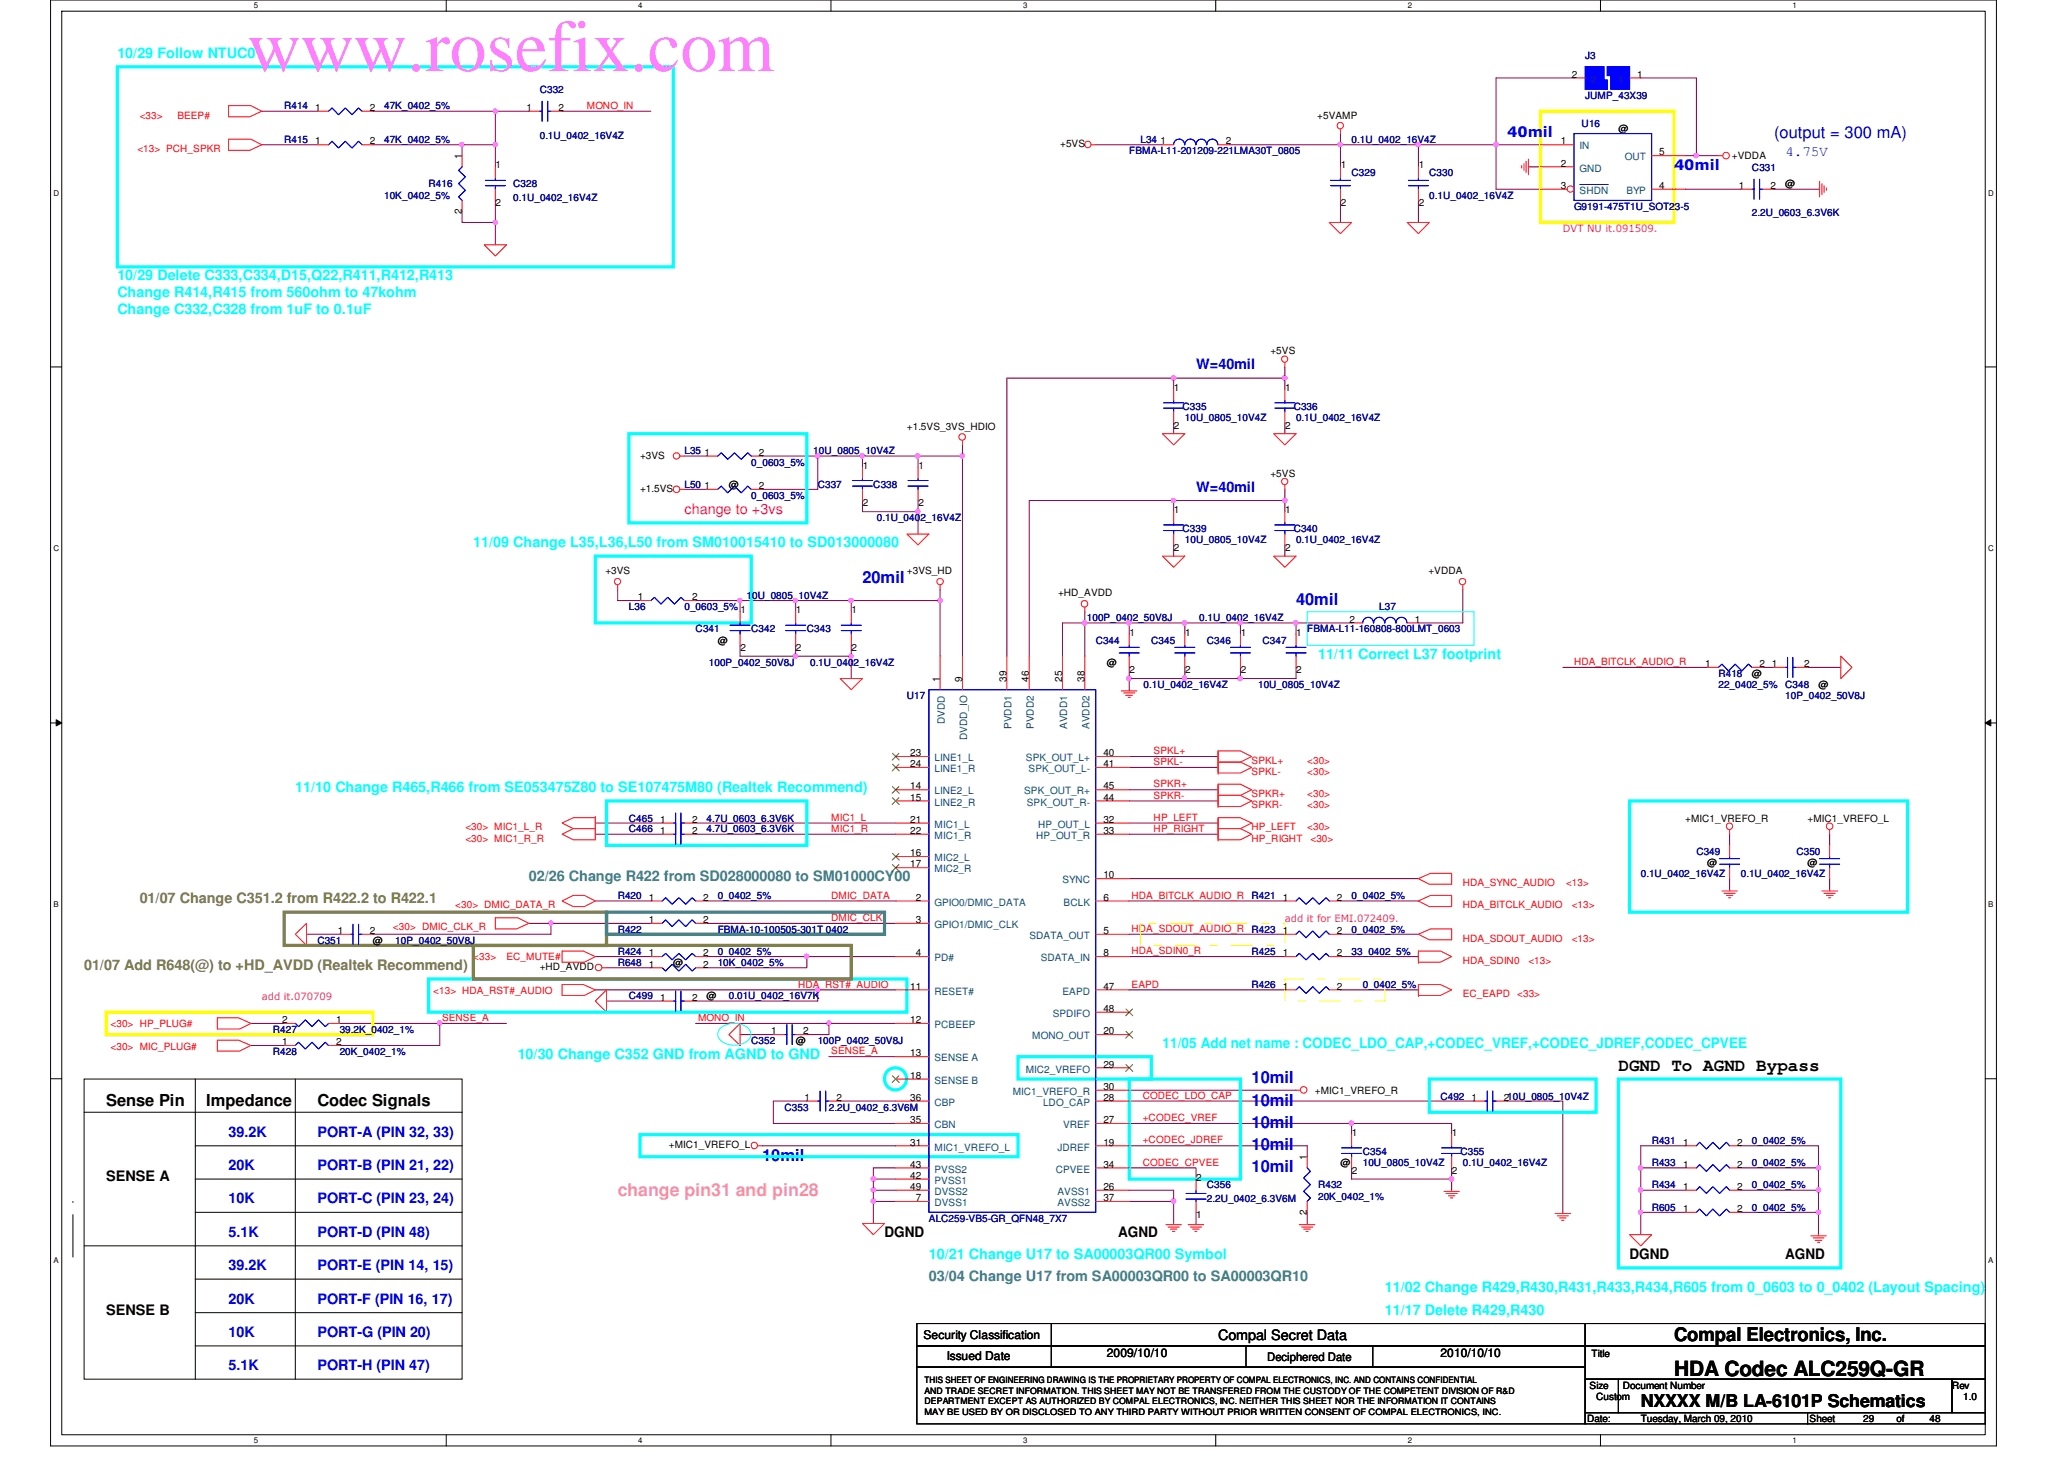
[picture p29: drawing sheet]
<svg xmlns="http://www.w3.org/2000/svg" width="297mm" height="210mm" viewBox="0 0 297 210" stroke-linecap="round" stroke-linejoin="round" font-family="sans-serif">
<defs><g id="words">
<text font-size="10.6" fill="#ff80ff" x="35.6" y="10.2">www.rosefix.com</text>
<text font-size="3" x="240.9" y="198">HDA Codec ALC259Q-GR</text>
<text font-size="2.7" x="240.9" y="193">Compal Electronics, Inc.</text>
<g font-size="2.5">
<text x="232.9" y="154.1">DGND To AGND Bypass</text>
<text x="236.1" y="202.4">NXXXX M/B LA-6101P Schematics</text>
</g>
<text font-size="2.5" fill="#ff80c0" x="88.9" y="172">change pin31 and pin28</text>
<g font-size="2.4" fill="#00f">
<text x="255.3" y="19.8">(output = 300 mA)</text>
<text x="124.1" y="83.8">20mil</text>
<text x="186.5" y="87">40mil</text>
<text x="180.1" y="155.8">10mil</text>
<text x="180.1" y="159">10mil</text>
<text x="109.7" y="167">10mil</text>
<text x="180.1" y="162.2">10mil</text>
<text x="180.1" y="165.4">10mil</text>
<text x="180.1" y="168.6">10mil</text>
</g>
<g font-size="2.4">
<text x="15.3" y="159">Sense Pin</text>
<text x="29.7" y="159">Impedance</text>
<text x="45.7" y="159">Codec Signals</text>
</g>
<g font-size="2.1" fill="#0ff">
<text x="16.9" y="8.3">10/29 Follow NTUC0</text>
<text x="16.9" y="40.3">10/29 Delete C333,C334,D15,Q22,R411,R412,R413</text>
<text x="16.9" y="42.8">Change R414,R415 from 560ohm to 47kohm</text>
<text x="16.9" y="45.2">Change C332,C328 from 1uF to 0.1uF</text>
<text x="68.1" y="78.7">11/09 Change L35,L36,L50 from SM010015410 to SD013000080</text>
<text x="189.7" y="94.7">11/11 Correct L37 footprint</text>
<text x="42.5" y="113.9">11/10 Change R465,R466 from SE053475Z80 to SE107475M80 (Realtek Recommend)</text>
<text x="74.5" y="152.3">10/30 Change C352 GND from AGND to GND</text>
<text x="167.3" y="150.7">11/05 Add net name : CODEC_LDO_CAP,+CODEC_VREF,+CODEC_JDREF,CODEC_CPVEE</text>
<text x="133.7" y="181.1">10/21 Change U17 to SA00003QR00 Symbol</text>
<text x="199.3" y="185.9">11/02 Change R429,R430,R431,R433,R434,R605 from 0_0603 to 0_0402 (Layout Spacing)</text>
<text x="199.3" y="189.1">11/17 Delete R429,R430</text>
</g>
<g font-size="2.1" fill="#00f">
<text x="216.9" y="19.7">40mil</text>
<text x="256.9" y="22.4">4.75V</text>
<text x="240.9" y="24.5">40mil</text>
<text x="172.1" y="53.1">W=40mil</text>
<text x="172.1" y="70.7">W=40mil</text>
<text x="32.9" y="163.5">39.2K</text>
<text x="45.7" y="163.5">PORT-A (PIN 32, 33)</text>
<text x="32.9" y="168.3">20K</text>
<text x="32.9" y="173.1">10K</text>
<text x="45.7" y="173.1">PORT-C (PIN 23, 24)</text>
<text x="45.7" y="168.3">PORT-B (PIN 21, 22)</text>
<text x="32.9" y="177.9">5.1K</text>
<text x="45.7" y="177.9">PORT-D (PIN 48)</text>
<text x="32.9" y="182.8">39.2K</text>
<text x="45.7" y="182.8">PORT-E (PIN 14, 15)</text>
<text x="32.9" y="187.5">20K</text>
<text x="45.7" y="187.5">PORT-F (PIN 16, 17)</text>
<text x="32.9" y="197.1">5.1K</text>
<text x="32.9" y="192.3">10K</text>
<text x="45.7" y="192.3">PORT-G (PIN 20)</text>
<text x="45.7" y="197.1">PORT-H (PIN 47)</text>
</g>
<text font-size="2.1" fill="#ff0080" x="98.5" y="73.9">change to +3vs</text>
<g font-size="2.1" fill="#808040">
<text x="20.1" y="129.9">01/07 Change C351.2 from R422.2 to R422.1</text>
<text x="12.1" y="139.5">01/07 Add R648(@) to +HD_AVDD (Realtek Recommend)</text>
</g>
<g font-size="2.1" fill="#408080">
<text x="76.1" y="126.7">02/26 Change R422 from SD028000080 to SM01000CY00</text>
<text x="133.7" y="184.3">03/04 Change U17 from SA00003QR00 to SA00003QR10</text>
</g>
<g font-size="2.1">
<text x="15.3" y="169.9">SENSE A</text>
<text x="127.3" y="177.9">DGND</text>
<text x="160.9" y="177.9">AGND</text>
<text x="234.5" y="181.1">DGND</text>
<text x="256.9" y="181.1">AGND</text>
<text x="15.3" y="189.1">SENSE B</text>
<text x="175.3" y="192.8">Compal Secret Data</text>
</g>
<g font-size="1.7">
<text x="132.9" y="192.7">Security Classification</text>
<text x="136.3" y="195.7">Issued Date</text>
<text x="159.3" y="195.2">2009/10/10</text>
<text x="182.4" y="195.8">Deciphered Date</text>
<text x="207.3" y="195.2">2010/10/10</text>
</g>
<g font-size="1.4">
<text x="226.2" y="11.2">2</text>
<text x="235.6" y="11.2">1</text>
<text x="45.4" y="16">1</text>
<text x="53.2" y="16">2</text>
<text x="75.8" y="16">1</text>
<text x="80.4" y="16">2</text>
<text x="189.6" y="17.1">+5VAMP</text>
<text x="45.4" y="20.8">1</text>
<text x="53.2" y="20.8">2</text>
<text x="66.5" y="22.9" transform="rotate(-90 66.5 22.9)">1</text>
<text x="152.6" y="21.2">+5VS</text>
<text x="167" y="20.8">1</text>
<text x="176.4" y="20.8">2</text>
<text x="224.6" y="20.8">1</text>
<text x="224.6" y="24">2</text>
<text x="232.9" y="19">@</text>
<text x="238.8" y="22.4">5</text>
<text x="249.3" y="22.8">+VDDA</text>
<text x="71.3" y="24.2">1</text>
<text x="71.3" y="29.7">2</text>
<text x="193" y="24.2">1</text>
<text x="193" y="29.7">2</text>
<text x="204.2" y="24.2">1</text>
<text x="204.2" y="29.7">2</text>
<text x="224.6" y="27.2">3</text>
<text x="238.8" y="27.2">4</text>
<text x="250.2" y="27.2">1</text>
<text x="254.8" y="27.2">2</text>
<text x="256.9" y="27">@</text>
<text x="66.5" y="30.7" transform="rotate(-90 66.5 30.7)">2</text>
<text x="182.8" y="51">+5VS</text>
<text x="168.9" y="56.2">1</text>
<text x="185" y="56.2">1</text>
<text x="92.1" y="66">+3VS</text>
<text x="101.4" y="65.6">1</text>
<text x="109.2" y="65.6">2</text>
<text x="130.5" y="61.8">+1.5VS_3VS_HDIO</text>
<text x="168.9" y="61.7">2</text>
<text x="185" y="61.7">2</text>
<text x="92.1" y="70.8">+1.5VS</text>
<text x="101.4" y="70.4">1</text>
<text x="104.9" y="70.2">@</text>
<text x="109.2" y="70.4">2</text>
<text x="124.2" y="67.4">1</text>
<text x="132.2" y="67.4">1</text>
<text x="182.8" y="68.6">+5VS</text>
<text x="124.2" y="72.9">2</text>
<text x="132.2" y="72.9">2</text>
<text x="168.9" y="73.8">1</text>
<text x="185" y="73.8">1</text>
<text x="87.1" y="82.6">+3VS</text>
<text x="130.5" y="82.6">+3VS_HD</text>
<text x="168.9" y="79.3">2</text>
<text x="185" y="79.3">2</text>
<text x="205.6" y="82.6">+VDDA</text>
<text x="91.8" y="86.4">1</text>
<text x="99.6" y="86.4">2</text>
<text x="106.5" y="88.2">1</text>
<text x="114.6" y="88.2">1</text>
<text x="122.6" y="88.2">1</text>
<text x="152.3" y="85.7">+HD_AVDD</text>
<text x="194.2" y="89.6">2</text>
<text x="203.6" y="89.6">1</text>
<text x="103.3" y="92.6">@</text>
<text x="106.5" y="93.7">2</text>
<text x="114.6" y="93.7">2</text>
<text x="122.6" y="93.7">2</text>
<text x="159.3" y="95.8">@</text>
<text x="162.6" y="91.4">1</text>
<text x="170.6" y="91.4">1</text>
<text x="178.6" y="91.4">1</text>
<text x="186.6" y="91.4">1</text>
<text x="245.4" y="96">1</text>
<text x="253.2" y="96">2</text>
<text x="255" y="96">1</text>
<text x="259.6" y="96">2</text>
<text x="135.3" y="98.1" transform="rotate(-90 135.3 98.1)">1</text>
<text x="138.5" y="98.1" transform="rotate(-90 138.5 98.1)">9</text>
<text x="144.9" y="98.1" transform="rotate(-90 144.9 98.1)">39</text>
<text x="148.1" y="98.1" transform="rotate(-90 148.1 98.1)">46</text>
<text x="152.9" y="98.1" transform="rotate(-90 152.9 98.1)">25</text>
<text x="156.1" y="98.1" transform="rotate(-90 156.1 98.1)">38</text>
<text x="162.6" y="96.9">2</text>
<text x="170.6" y="96.9">2</text>
<text x="178.6" y="96.9">2</text>
<text x="186.6" y="96.9">2</text>
<text x="252.1" y="97.4">@</text>
<text x="261.7" y="99">@</text>
<text x="131" y="108.8">23</text>
<text x="131" y="110.4">24</text>
<text x="131" y="113.6">14</text>
<text x="158.8" y="113.6">45</text>
<text x="158.8" y="110.4">41</text>
<text x="158.8" y="108.8">40</text>
<text x="95" y="120">1</text>
<text x="95" y="118.4">1</text>
<text x="99.6" y="120">2</text>
<text x="99.6" y="118.4">2</text>
<text x="131" y="115.2">15</text>
<text x="131" y="118.4">21</text>
<text x="131" y="120">22</text>
<text x="158.8" y="115.2">44</text>
<text x="158.8" y="120">33</text>
<text x="158.8" y="118.4">32</text>
<text x="242.5" y="118.2">+MIC1_VREFO_R</text>
<text x="260.1" y="118.2">+MIC1_VREFO_L</text>
<text x="131" y="123.2">16</text>
<text x="131" y="124.8">17</text>
<text x="245.7" y="124.6">@</text>
<text x="260.1" y="124.6">@</text>
<text x="93.4" y="129.6">1</text>
<text x="101.2" y="129.6">2</text>
<text x="131.8" y="129.6">2</text>
<text x="158.8" y="126.4">10</text>
<text x="158.8" y="129.6">6</text>
<text x="184.6" y="129.6">1</text>
<text x="192.4" y="129.6">2</text>
<text x="48.6" y="134.4">1</text>
<text x="53.2" y="134.4">2</text>
<text x="53.7" y="135.8">@</text>
<text x="93.4" y="137.6">1</text>
<text x="93.4" y="132.8">1</text>
<text x="101.2" y="137.6">2</text>
<text x="101.2" y="132.8">2</text>
<text x="131.8" y="132.8">3</text>
<text x="131.8" y="137.6">4</text>
<text x="158.8" y="137.6">8</text>
<text x="158.8" y="134.4">5</text>
<text x="184.6" y="134.4">1</text>
<text x="184.6" y="137.6">1</text>
<text x="192.4" y="134.4">2</text>
<text x="192.4" y="137.6">2</text>
<text x="77.7" y="139.6">+HD_AVDD</text>
<text x="93.4" y="139.2">1</text>
<text x="95" y="144">1</text>
<text x="96.9" y="139">@</text>
<text x="99.6" y="144">2</text>
<text x="101.2" y="139.2">2</text>
<text x="101.7" y="143.8">@</text>
<text x="131" y="142.4">11</text>
<text x="158.8" y="142.4">47</text>
<text x="184.6" y="142.4">1</text>
<text x="192.4" y="142.4">2</text>
<text x="40.6" y="147.2">2</text>
<text x="48.4" y="147.2">1</text>
<text x="111" y="148.8">1</text>
<text x="115.6" y="148.8">2</text>
<text x="131" y="147.2">12</text>
<text x="158.8" y="148.8">20</text>
<text x="158.8" y="145.6">48</text>
<text x="40.6" y="150.4">1</text>
<text x="48.4" y="150.4">2</text>
<text x="114.5" y="150.2">@</text>
<text x="131" y="152">13</text>
<text x="131" y="155.2">18</text>
<text x="158.8" y="153.6">29</text>
<text x="115.8" y="158.4">1</text>
<text x="120.4" y="158.4">2</text>
<text x="131" y="161.6">35</text>
<text x="131" y="158.4">36</text>
<text x="158.8" y="158.4">28</text>
<text x="158.8" y="156.8">30</text>
<text x="158.8" y="161.6">27</text>
<text x="189.2" y="157.4">+MIC1_VREFO_R</text>
<text x="211.8" y="158.4">1</text>
<text x="216.4" y="158.4">210U_0805_10V4Z</text>
<text x="96.3" y="165.2">+MIC1_VREFO_L</text>
<text x="131" y="168">43</text>
<text x="131" y="164.8">31</text>
<text x="158.8" y="168">34</text>
<text x="158.8" y="164.8">19</text>
<text x="188.1" y="166.9" transform="rotate(-90 188.1 166.9)">1</text>
<text x="192.9" y="167.8">@</text>
<text x="194.6" y="163.4">1</text>
<text x="209" y="163.4">1</text>
<text x="242.2" y="164.8">1</text>
<text x="242.2" y="168">1</text>
<text x="250" y="164.8">2</text>
<text x="250" y="168">2</text>
<text x="131" y="169.6">42</text>
<text x="131" y="171.2">49</text>
<text x="131.8" y="172.8">7</text>
<text x="158.8" y="171.2">26</text>
<text x="158.8" y="172.8">37</text>
<text x="172.2" y="169.8">2</text>
<text x="194.6" y="168.9">2</text>
<text x="209" y="168.9">2</text>
<text x="242.2" y="171.2">1</text>
<text x="250" y="171.2">2</text>
<text x="172.2" y="175.3">1</text>
<text x="188.1" y="174.8" transform="rotate(-90 188.1 174.8)">2</text>
<text x="242.2" y="174.4">1</text>
<text x="250" y="174.4">2</text>
<text x="229.1" y="195.2">Title</text>
<text x="228.8" y="199.8">Size</text>
<text x="229.7" y="201.4">Custom</text>
<text x="233.6" y="199.8">Document Number</text>
<text x="280.9" y="199.8">Rev</text>
<text x="282.5" y="201.4">1.0</text>
<text x="228.4" y="204.6">Date:</text>
<text x="236.1" y="204.6">Tuesday, March 09, 2010</text>
<text x="260.4" y="204.6">Sheet</text>
<text x="268.1" y="204.6">29</text>
<text x="272.9" y="204.6">of</text>
<text x="277.7" y="204.6">48</text>
</g>
<g font-size="1.4" fill="#000080">
<text x="228.1" y="8.6">J3</text>
<text x="40.9" y="15.7">R414</text>
<text x="55.3" y="15.7">47K_0402_5%</text>
<text x="77.7" y="13.4">C332</text>
<text x="228.1" y="14.2">JUMP_43X39</text>
<text x="40.9" y="20.6">R415</text>
<text x="55.3" y="20.6">47K_0402_5%</text>
<text x="77.7" y="19.9">0.1U_0402_16V4Z</text>
<text x="162.5" y="22.2">FBMA-L11-201209-221LMA30T_0805</text>
<text x="164.1" y="20.6">L34</text>
<text x="194.5" y="20.6">0.1U_0402_16V4Z</text>
<text x="227.6" y="18.3">U16</text>
<text x="55.3" y="28.6">10K_0402_5%</text>
<text x="61.7" y="27">R416</text>
<text x="73.9" y="27">C328</text>
<text x="73.9" y="28.9">0.1U_0402_16V4Z</text>
<text x="194.5" y="25.4">C329</text>
<text x="205.7" y="25.4">C330</text>
<text x="205.7" y="28.6">0.1U_0402_16V4Z</text>
<text x="252.1" y="24.6">C331</text>
<text x="226.5" y="30.2">G9191-475T1U_SOT23-5</text>
<text x="252.1" y="31.1">2.2U_0603_6.3V6K</text>
<text x="170.2" y="59">C335</text>
<text x="186.2" y="59">C336</text>
<text x="98.5" y="65.4">L35</text>
<text x="117" y="65.4">10U_0805_10V4Z</text>
<text x="170.5" y="60.6">10U_0805_10V4Z</text>
<text x="186.5" y="60.6">0.1U_0402_16V4Z</text>
<text x="98.5" y="70.2">L50</text>
<text x="108.1" y="71.8">0_0603_5%</text>
<text x="108.1" y="67">0_0603_5%</text>
<text x="117.7" y="70.2">C337</text>
<text x="125.7" y="70.2">C338</text>
<text x="126.2" y="75">0.1U_0402_16V4Z</text>
<text x="170.2" y="76.6">C339</text>
<text x="186.2" y="76.6">C340</text>
<text x="170.5" y="78.2">10U_0805_10V4Z</text>
<text x="186.5" y="78.2">0.1U_0402_16V4Z</text>
<text x="90.5" y="87.8">L36</text>
<text x="98.5" y="87.8">0_0603_5%</text>
<text x="107.4" y="86.2">10U_0805_10V4Z</text>
<text x="156.4" y="89.4">100P_0402_50V8J</text>
<text x="172.6" y="89.4">0.1U_0402_16V4Z</text>
<text x="198.5" y="87.8">L37</text>
<text x="100.1" y="91">C341</text>
<text x="102" y="95.8">100P_0402_50V8J</text>
<text x="108.1" y="91">C342</text>
<text x="116.1" y="91">C343</text>
<text x="116.6" y="95.8">0.1U_0402_16V4Z</text>
<text x="157.7" y="92.6">C344</text>
<text x="165.7" y="92.6">C345</text>
<text x="173.7" y="92.6">C346</text>
<text x="181.7" y="92.6">C347</text>
<text x="188.1" y="91">FBMA-L11-160808-800LMT_0603</text>
<text x="130.5" y="100.6">U17</text>
<text x="164.6" y="99">0.1U_0402_16V4Z</text>
<text x="181.1" y="99">10U_0805_10V4Z</text>
<text x="247.3" y="97.4">R418</text>
<text x="247.3" y="99">22_0402_5%</text>
<text x="256.9" y="99">C348</text>
<text x="256.9" y="100.6">10P_0402_50V8J</text>
<text x="90.5" y="119.8">C466</text>
<text x="90.5" y="118.2">C465</text>
<text x="101.7" y="119.8">4.7U_0603_6.3V6K</text>
<text x="101.7" y="118.2">4.7U_0603_6.3V6K</text>
<text x="244.1" y="123">C349</text>
<text x="258.5" y="123">C350</text>
<text x="88.9" y="129.4">R420</text>
<text x="103.3" y="129.4">0_0402_5%</text>
<text x="180.1" y="129.4">R421</text>
<text x="194.5" y="129.4">0_0402_5%</text>
<text x="236.1" y="126.2">0.1U_0402_16V4Z</text>
<text x="250.5" y="126.2">0.1U_0402_16V4Z</text>
<text x="45.7" y="135.8">C351</text>
<text x="56.9" y="135.8">10P_0402_50V8J</text>
<text x="88.9" y="137.4">R424</text>
<text x="88.9" y="134.2">R422</text>
<text x="103.3" y="137.4">0_0402_5%</text>
<text x="103.3" y="134.2">FBMA-10-100505-301T 0402</text>
<text x="180.1" y="134.2">R423</text>
<text x="180.1" y="137.4">R425</text>
<text x="194.5" y="134.2">0_0402_5%</text>
<text x="194.5" y="137.4">33_0402_5%</text>
<text x="88.9" y="139">R648</text>
<text x="90.5" y="143.8">C499</text>
<text x="103.3" y="139">10K_0402_5%</text>
<text x="104.9" y="143.8">0.01U_0402_16V7K</text>
<text x="180.1" y="142.2">R426</text>
<text x="196.1" y="142.2">0_0402_5%</text>
<text x="39.3" y="148.6">R427</text>
<text x="48.9" y="148.6">39.2K_0402_1%</text>
<text x="39.3" y="151.8">R428</text>
<text x="48.9" y="151.8">20K_0402_1%</text>
<text x="108.1" y="150.2">C352</text>
<text x="117.7" y="150.2">100P_0402_50V8J</text>
<text x="112.9" y="159.8">C353</text>
<text x="119.3" y="159.8">2.2U_0402_6.3V6M</text>
<text x="207.3" y="158.2">C492</text>
<text x="196.1" y="166.2">C354</text>
<text x="196.1" y="167.8">10U_0805_10V4Z</text>
<text x="210.2" y="166.2">C355</text>
<text x="210.5" y="167.8">0.1U_0402_16V4Z</text>
<text x="237.7" y="164.6">R431</text>
<text x="237.7" y="167.8">R433</text>
<text x="252.1" y="164.6">0_0402_5%</text>
<text x="252.1" y="167.8">0_0402_5%</text>
<text x="173.7" y="171">C356</text>
<text x="173.7" y="172.9">2.2U_0402_6.3V6M</text>
<text x="189.7" y="171">R432</text>
<text x="189.7" y="172.6">20K_0402_1%</text>
<text x="237.7" y="171">R434</text>
<text x="252.1" y="171">0_0402_5%</text>
<text x="133.7" y="175.8">ALC259-VB5-GR_QFN48_7X7</text>
<text x="237.7" y="174.2">R605</text>
<text x="252.1" y="174.2">0_0402_5%</text>
</g>
<g font-size="1.4" fill="#004080">
<text x="228.9" y="11.9">2</text>
<text x="232.9" y="11.9">1</text>
<text x="227.3" y="21.5">IN</text>
<text x="233.8" y="23.1">OUT</text>
<text x="227.3" y="24.7">GND</text>
<text x="227.3" y="27.9">SHDN</text>
<text x="234.1" y="27.9">BYP</text>
<text x="136" y="104.2" transform="rotate(-90 136 104.2)">DVDD</text>
<text x="139.2" y="106.5" transform="rotate(-90 139.2 106.5)">DVDD_IO</text>
<text x="145.6" y="104.9" transform="rotate(-90 145.6 104.9)">PVDD1</text>
<text x="148.8" y="104.9" transform="rotate(-90 148.8 104.9)">PVDD2</text>
<text x="153.6" y="104.9" transform="rotate(-90 153.6 104.9)">AVDD1</text>
<text x="156.8" y="104.9" transform="rotate(-90 156.8 104.9)">AVDD2</text>
<text x="134.5" y="109.5">LINE1_L</text>
<text x="134.5" y="111.1">LINE1_R</text>
<text x="147.7" y="109.5">SPK_OUT_L+</text>
<text x="148" y="111.1">SPK_OUT_L-</text>
<text x="134.5" y="114.3">LINE2_L</text>
<text x="134.5" y="115.9">LINE2_R</text>
<text x="134.5" y="119.1">MIC1_L</text>
<text x="147.4" y="114.3">SPK_OUT_R+</text>
<text x="147.8" y="115.9">SPK_OUT_R-</text>
<text x="149.4" y="119.1">HP_OUT_L</text>
<text x="134.5" y="120.7">MIC1_R</text>
<text x="134.5" y="123.9">MIC2_L</text>
<text x="134.5" y="125.5">MIC2_R</text>
<text x="149.1" y="120.7">HP_OUT_R</text>
<text x="134.5" y="130.3">GPIO0/DMIC_DATA</text>
<text x="152.9" y="127.1">SYNC</text>
<text x="153.1" y="130.3">BCLK</text>
<text x="134.5" y="133.5">GPIO1/DMIC_CLK</text>
<text x="148.2" y="135.1">SDATA_OUT</text>
<text x="134.5" y="143.1">RESET#</text>
<text x="134.5" y="138.3">PD#</text>
<text x="149.8" y="138.3">SDATA_IN</text>
<text x="152.9" y="143.1">EAPD</text>
<text x="134.5" y="147.9">PCBEEP</text>
<text x="148.5" y="149.5">MONO_OUT</text>
<text x="151.5" y="146.3">SPDIFO</text>
<text x="134.5" y="152.7">SENSE A</text>
<text x="134.5" y="155.9">SENSE B</text>
<text x="147.6" y="154.3">MIC2_VREFO</text>
<text x="134.5" y="159.1">CBP</text>
<text x="145.8" y="157.5">MIC1_VREFO_R</text>
<text x="150.1" y="159.1">LDO_CAP</text>
<text x="134.5" y="165.5">MIC1_VREFO_L</text>
<text x="134.5" y="162.3">CBN</text>
<text x="152.2" y="165.5">JDREF</text>
<text x="153" y="162.3">VREF</text>
<text x="134.5" y="173.5">DVSS1</text>
<text x="134.5" y="170.3">PVSS1</text>
<text x="134.5" y="168.7">PVSS2</text>
<text x="134.5" y="171.9">DVSS2</text>
<text x="151.9" y="168.7">CPVEE</text>
<text x="152.2" y="171.9">AVSS1</text>
<text x="152.2" y="173.5">AVSS2</text>
</g>
<g font-size="1.4" fill="#f00">
<text x="20.1" y="17.1">&lt;33&gt;</text>
<text x="25.5" y="17.1">BEEP#</text>
<text x="84.5" y="15.7">MONO_IN</text>
<text x="19.8" y="21.8">&lt;13&gt; PCH_SPKR</text>
<text x="226.5" y="95.7">HDA_BITCLK_AUDIO_R</text>
<text x="166" y="110.1">SPKL-</text>
<text x="166" y="113.3">SPKR+</text>
<text x="166" y="108.5">SPKL+</text>
<text x="180.1" y="111.5">SPKL-</text>
<text x="180.1" y="109.9">SPKL+</text>
<text x="188.1" y="111.5">&lt;30&gt;</text>
<text x="188.1" y="109.9">&lt;30&gt;</text>
<text x="67" y="119.5">&lt;30&gt; MIC1_L_R</text>
<text x="119.6" y="118.1">MIC1_L</text>
<text x="119.6" y="119.7">MIC1_R</text>
<text x="166" y="114.9">SPKR-</text>
<text x="166" y="118.1">HP_LEFT</text>
<text x="166" y="119.7">HP_RIGHT</text>
<text x="180.1" y="114.6">SPKR+</text>
<text x="180.1" y="119.5">HP_LEFT</text>
<text x="180.1" y="116.2">SPKR-</text>
<text x="188.1" y="119.5">&lt;30&gt;</text>
<text x="188.1" y="114.6">&lt;30&gt;</text>
<text x="188.1" y="116.2">&lt;30&gt;</text>
<text x="67" y="121.1">&lt;30&gt; MIC1_R_R</text>
<text x="180.1" y="121.1">HP_RIGHT</text>
<text x="188.6" y="121.1">&lt;30&gt;</text>
<text x="65.5" y="130.6">&lt;30&gt; DMIC_DATA_R</text>
<text x="119.6" y="129.3">DMIC_DATA</text>
<text x="162.9" y="129.3">HDA_BITCLK_AUDIO_R</text>
<text x="210.5" y="127.5">HDA_SYNC_AUDIO</text>
<text x="210.5" y="130.6">HDA_BITCLK_AUDIO</text>
<text x="225.4" y="127.5">&lt;13&gt;</text>
<text x="226.2" y="130.6">&lt;13&gt;</text>
<text x="56.6" y="133.9">&lt;30&gt; DMIC_CLK_R</text>
<text x="119.6" y="132.5">DMIC_CLK</text>
<text x="162.9" y="134.1">HDA_SDOUT_AUDIO_R</text>
<text x="162.9" y="137.3">HDA_SDIN0_R</text>
<text x="210.5" y="135.5">HDA_SDOUT_AUDIO</text>
<text x="226.2" y="135.5">&lt;13&gt;</text>
<text x="62.4" y="143">&lt;13&gt; HDA_RST#_AUDIO</text>
<text x="68.1" y="138.2">&lt;33&gt;</text>
<text x="72.9" y="138.2">EC_MUTE#</text>
<text x="114.8" y="142.1">HDA_RST#_AUDIO</text>
<text x="162.9" y="142.1">EAPD</text>
<text x="210.5" y="143.5">EC_EAPD</text>
<text x="210.5" y="138.6">HDA_SDIN0</text>
<text x="218.4" y="143.5">&lt;33&gt;</text>
<text x="220" y="138.6">&lt;13&gt;</text>
<text x="15.9" y="147.8">&lt;30&gt; HP_PLUG#</text>
<text x="63.6" y="146.9">SENSE_A</text>
<text x="100.5" y="146.9">MONO_IN</text>
<text x="15.9" y="151">&lt;30&gt; MIC_PLUG#</text>
<text x="119.6" y="151.7">SENSE_A</text>
<text x="164.5" y="161.3">+CODEC_VREF</text>
<text x="164.5" y="158.1">CODEC_LDO_CAP</text>
<text x="164.5" y="164.5">+CODEC_JDREF</text>
<text x="164.5" y="167.7">CODEC_CPVEE</text>
</g>
<g font-size="1.4" fill="#ff0080">
<text x="224.9" y="33.4">DVT NU it.091509.</text>
<text x="184.9" y="132.7">add it for EMI.072409.</text>
<text x="37.7" y="143.8">add it.070709</text>
</g>
<g font-size="1.3">
<text x="133.1" y="202">DEPARTMENT EXCEPT AS AUTHORIZED BY COMPAL ELECTRONICS, INC. NEITHER THIS SHEET NOR THE INFORMATION IT CONTAINS</text>
<text x="133.1" y="199">THIS SHEET OF ENGINEERING DRAWING IS THE PROPRIETARY PROPERTY OF COMPAL ELECTRONICS, INC. AND CONTAINS CONFIDENTIAL</text>
<text x="133.1" y="200.5">AND TRADE SECRET INFORMATION. THIS SHEET MAY NOT BE TRANSFERED FROM THE CUSTODY OF THE COMPETENT DIVISION OF R&amp;D</text>
<text x="133.1" y="203.5">MAY BE USED BY OR DISCLOSED TO ANY THIRD PARTY WITHOUT PRIOR WRITTEN CONSENT OF COMPAL ELECTRONICS, INC.</text>
</g>
<g font-size="1.1">
<text x="36.5" y="1.1">5</text>
<text x="91.9" y="1.1">4</text>
<text x="147.2" y="1.1">3</text>
<text x="202.6" y="1.1">2</text>
<text x="258" y="1.1">1</text>
<text x="7.7" y="28.2">D</text>
<text x="286.1" y="28.2">D</text>
<text x="7.7" y="79.3">C</text>
<text x="286.1" y="79.3">C</text>
<text x="7.7" y="130.6">B</text>
<text x="286.1" y="130.6">B</text>
<text x="7.7" y="181.7">A</text>
<text x="286.1" y="181.7">A</text>
<text x="36.5" y="207.6">5</text>
<text x="91.9" y="207.6">4</text>
<text x="147.2" y="207.6">3</text>
<text x="202.6" y="207.6">2</text>
<text x="258" y="207.6">1</text>
</g>
</g></defs>
<path d="M7.3 0h280v208h-280zM8.9 1.6h276.8v204.8h-276.8z" fill="none" stroke="#000" stroke-width=".14"/>
<g fill="#fff">
<path d="M36.5 .2h.6v1.2h-.6z"/>
<path d="M36.5 206.6h.6v1.2h-.6z"/>
</g>
<path d="M64.2 0v1.6M64.2 206.4v1.6" fill="none" stroke="#000" stroke-width=".14"/>
<g fill="#fff">
<path d="M91.9 .2h.6v1.2h-.6z"/>
<path d="M91.9 206.6h.6v1.2h-.6z"/>
</g>
<path d="M119.6 0v1.6M119.6 206.4v1.6" fill="none" stroke="#000" stroke-width=".14"/>
<g fill="#fff">
<path d="M147.2 .2h.6v1.2h-.6z"/>
<path d="M147.2 206.6h.6v1.2h-.6z"/>
</g>
<path d="M175 0v1.6M175 206.4v1.6" fill="none" stroke="#000" stroke-width=".14"/>
<g fill="#fff">
<path d="M202.6 .2h.6v1.2h-.6z"/>
<path d="M202.6 206.6h.6v1.2h-.6z"/>
</g>
<path d="M230.3 0v1.6M230.3 206.4v1.6" fill="none" stroke="#000" stroke-width=".14"/>
<g fill="#fff">
<path d="M258 .2h.6v1.2h-.6z"/>
<path d="M258 206.6h.6v1.2h-.6z"/>
<path d="M7.7 27.2h.8v1.2h-.8z"/>
<path d="M286.1 27.2h.8v1.2h-.8z"/>
<path d="M7.7 78.4h.8v1.1h-.8z"/>
<path d="M286.1 78.4h.8v1.1h-.8z"/>
</g>
<path d="M7.3 52.8h1.6M285.7 52.8h1.6" fill="none" stroke="#000" stroke-width=".14"/>
<g fill="#fff">
<path d="M7.7 129.6h.7v1.2h-.7z"/>
<path d="M286.1 129.6h.7v1.2h-.7z"/>
</g>
<path d="M7.3 104h1.6M8.1 103.5l.8 .5-.8 .4zM285.7 104h1.6M285.7 104l.8-.5v.9z" fill="none" stroke="#000" stroke-width=".14"/>
<path d="M8.1 103.5l.8 .5-.8 .4zM285.7 104l.8-.5v.9z" fill="#000"/>
<g fill="#fff">
<path d="M7.7 180.8h.7v1.1h-.7z"/>
<path d="M286.1 180.8h.7v1.1h-.7z"/>
</g>
<path d="M7.3 155.2h1.6M285.7 155.2h1.6" fill="none" stroke="#000" stroke-width=".14"/>
<path d="M122.5 86.4h12.8" fill="none" stroke="#800040" stroke-width=".14"/>
<circle cx="122.5" cy="86.4" r=".3" fill="#f0f"/>
<circle cx="122.5" cy="86.4" r=".3" fill="none" stroke="#f0f" stroke-width=".14"/>
<path d="M106.5 92.8v1.6M114.5 92.8v1.6M122.5 86.4v1.6M192.9 129.6h11.2M119.3 147.2h9.6M162.5 164.8h25.6M188.1 174.4v1.6" fill="none" stroke="#800040" stroke-width=".14"/>
<circle cx="119.3" cy="147.2" r=".3" fill="#f0f"/>
<circle cx="119.3" cy="147.2" r=".3" fill="none" stroke="#f0f" stroke-width=".14"/>
<path d="M168.9 54.4h16M100.1 147.2h19.2v1.6h-3.2M106.5 148.8h4.8M188.1 164.8v1.6" fill="none" stroke="#800040" stroke-width=".14"/>
<circle cx="184.9" cy="54.4" r=".31" fill="#f0f"/>
<circle cx="184.9" cy="54.4" r=".31" fill="none" stroke="#f0f" stroke-width=".14"/>
<circle cx="168.9" cy="54.4" r=".31" fill="#f0f"/>
<circle cx="168.9" cy="54.4" r=".31" fill="none" stroke="#f0f" stroke-width=".14"/>
<path d="M168.9 56v-1.6h-24v40M184.9 54.4v1.6M168.9 60.8v1.6M184.9 60.8v1.6M162.5 134.4h22.4M117.7 142.4h11.2" fill="none" stroke="#800040" stroke-width=".14"/>
<circle cx="117.7" cy="142.4" r=".3" fill="#f0f"/>
<circle cx="117.7" cy="142.4" r=".3" fill="none" stroke="#f0f" stroke-width=".14"/>
<path d="M135.3 84.8v1.6M125.7 171.2v1.6" fill="none" stroke="#800040" stroke-width=".14"/>
<circle cx="125.7" cy="171.2" r=".3" fill="#f0f"/>
<circle cx="125.7" cy="171.2" r=".3" fill="none" stroke="#f0f" stroke-width=".14"/>
<path d="M162.5 110.4h12.8M162.5 113.6h12.8M101.7 132.8h27.2M192.9 142.4h11.2M125.7 172.8h3.2M236.1 164.8h6.4M236.1 174.4v3.2M250.5 168h11.2M250.5 164.8h11.2v3.2M261.7 174.4v3.2M261.7 168v3.2h-11.2" fill="none" stroke="#800040" stroke-width=".14"/>
<circle cx="261.7" cy="168" r=".3" fill="#f0f"/>
<circle cx="261.7" cy="168" r=".3" fill="none" stroke="#f0f" stroke-width=".14"/>
<path d="M98.5 65.6h3.2M138.5 65.6h-6.4v1.6" fill="none" stroke="#800040" stroke-width=".14"/>
<circle cx="132.1" cy="65.6" r=".31" fill="#f0f"/>
<circle cx="132.1" cy="65.6" r=".31" fill="none" stroke="#f0f" stroke-width=".14"/>
<path d="M117.7 65.6h6.4v1.6M132.1 72v1.6" fill="none" stroke="#800040" stroke-width=".14"/>
<circle cx="117.7" cy="65.6" r=".31" fill="#f0f"/>
<circle cx="117.7" cy="65.6" r=".31" fill="none" stroke="#f0f" stroke-width=".14"/>
<path d="M124.1 65.6h8" fill="none" stroke="#800040" stroke-width=".14"/>
<circle cx="124.1" cy="65.6" r=".31" fill="#f0f"/>
<circle cx="124.1" cy="65.6" r=".31" fill="none" stroke="#f0f" stroke-width=".14"/>
<path d="M124.1 72v1.6h8v3.2" fill="none" stroke="#800040" stroke-width=".14"/>
<circle cx="132.1" cy="73.6" r=".31" fill="#f0f"/>
<circle cx="132.1" cy="73.6" r=".31" fill="none" stroke="#f0f" stroke-width=".14"/>
<path d="M63.3 147.2h9.6" fill="none" stroke="#800040" stroke-width=".14"/>
<circle cx="63.3" cy="147.2" r=".3" fill="#f0f"/>
<circle cx="63.3" cy="147.2" r=".3" fill="none" stroke="#f0f" stroke-width=".14"/>
<path d="M244.1 22.4h3.2M85.7 118.4h9.6M100.1 118.4h28.8M162.5 115.2h12.8M162.5 118.4h12.8M85.7 120h9.6M100.1 120h28.8M162.5 120h12.8M36.1 150.4h4.8M36.1 147.2h4.8M48.9 147.2h14.4v3.2h-14.4M236.1 164.8v3.2h6.4" fill="none" stroke="#800040" stroke-width=".14"/>
<circle cx="244.1" cy="22.4" r=".3" fill="#f0f"/>
<circle cx="244.1" cy="22.4" r=".3" fill="none" stroke="#f0f" stroke-width=".14"/>
<path d="M157.7 20.8h9.6M176.9 20.8h16M192.9 20.8h11.2M192.9 20.8v3.2M220.1 24h1.6M221.7 20.8h-6.4v6.4M242.5 27.2h8M255.3 27.2h6.4" fill="none" stroke="#800040" stroke-width=".14"/>
<circle cx="192.9" cy="20.8" r=".31" fill="#f0f"/>
<circle cx="192.9" cy="20.8" r=".31" fill="none" stroke="#f0f" stroke-width=".14"/>
<path d="M192.9 28.8v3.2M204.1 28.8v3.2M215.3 20.8h-11.2v3.2" fill="none" stroke="#800040" stroke-width=".14"/>
<circle cx="215.3" cy="20.8" r=".3" fill="#f0f"/>
<circle cx="215.3" cy="20.8" r=".3" fill="none" stroke="#f0f" stroke-width=".14"/>
<circle cx="204.1" cy="20.8" r=".3" fill="#f0f"/>
<circle cx="204.1" cy="20.8" r=".3" fill="none" stroke="#f0f" stroke-width=".14"/>
<path d="M192.9 19.2v1.6M226.5 11.2h-11.2v9.6M236.1 11.2h8v11.2h-1.6M215.3 27.2h6.4M85.7 137.6h8M236.1 168v3.2h6.4" fill="none" stroke="#800040" stroke-width=".14"/>
<circle cx="236.1" cy="168" r=".3" fill="#f0f"/>
<circle cx="236.1" cy="168" r=".3" fill="none" stroke="#f0f" stroke-width=".14"/>
<path d="M224.9 96h20.8M253.7 96h1.6M260.1 96h4.8M162.5 108.8h12.8M79.3 132.8h14.4M85.7 129.6h8M116.1 137.6h12.8M248.9 126.4v1.6M248.9 120v1.6M263.3 120v1.6M263.3 126.4v1.6" fill="none" stroke="#800040" stroke-width=".14"/>
<circle cx="116.1" cy="137.6" r=".31" fill="#f0f"/>
<circle cx="116.1" cy="137.6" r=".31" fill="none" stroke="#f0f" stroke-width=".14"/>
<path d="M138.5 65.6v28.8M162.5 126.4h41.6M162.5 129.6h22.4M192.9 137.6h11.2M192.9 134.4h11.2M119.3 152h9.6M162.5 142.4h22.4M162.5 168h9.6v1.6M172.1 174.4v1.6" fill="none" stroke="#800040" stroke-width=".14"/>
<circle cx="138.5" cy="65.6" r=".31" fill="#f0f"/>
<circle cx="138.5" cy="65.6" r=".31" fill="none" stroke="#f0f" stroke-width=".14"/>
<path d="M168.9 72h-20.8v22.4M152.9 89.6h3.2M170.5 96v1.6h-8v1.6M178.5 89.6v1.6M178.5 96v1.6h8v-1.6M194.5 89.6h-8v1.6M204.1 89.6h6.4M162.5 137.6h22.4" fill="none" stroke="#800040" stroke-width=".14"/>
<circle cx="170.5" cy="97.6" r=".31" fill="#f0f"/>
<circle cx="170.5" cy="97.6" r=".31" fill="none" stroke="#f0f" stroke-width=".14"/>
<circle cx="162.5" cy="97.6" r=".31" fill="#f0f"/>
<circle cx="162.5" cy="97.6" r=".31" fill="none" stroke="#f0f" stroke-width=".14"/>
<path d="M156.1 88v6.4M178.5 89.6h8" fill="none" stroke="#800040" stroke-width=".14"/>
<circle cx="186.5" cy="89.6" r=".31" fill="#f0f"/>
<circle cx="186.5" cy="89.6" r=".31" fill="none" stroke="#f0f" stroke-width=".14"/>
<circle cx="178.5" cy="89.6" r=".31" fill="#f0f"/>
<circle cx="178.5" cy="89.6" r=".31" fill="none" stroke="#f0f" stroke-width=".14"/>
<path d="M156.1 89.6h6.4" fill="none" stroke="#800040" stroke-width=".14"/>
<circle cx="162.5" cy="89.6" r=".31" fill="#f0f"/>
<circle cx="162.5" cy="89.6" r=".31" fill="none" stroke="#f0f" stroke-width=".14"/>
<circle cx="156.1" cy="89.6" r=".31" fill="#f0f"/>
<circle cx="156.1" cy="89.6" r=".31" fill="none" stroke="#f0f" stroke-width=".14"/>
<path d="M178.5 89.6h-8v1.6" fill="none" stroke="#800040" stroke-width=".14"/>
<circle cx="170.5" cy="89.6" r=".31" fill="#f0f"/>
<circle cx="170.5" cy="89.6" r=".31" fill="none" stroke="#f0f" stroke-width=".14"/>
<path d="M170.5 97.6h8" fill="none" stroke="#800040" stroke-width=".14"/>
<circle cx="178.5" cy="97.6" r=".31" fill="#f0f"/>
<circle cx="178.5" cy="97.6" r=".31" fill="none" stroke="#f0f" stroke-width=".14"/>
<circle cx="170.5" cy="97.6" r=".31" fill="#f0f"/>
<circle cx="170.5" cy="97.6" r=".31" fill="none" stroke="#f0f" stroke-width=".14"/>
<path d="M152.9 89.6v4.8M162.5 89.6v1.6M210.5 84.8v4.8M101.7 129.6h27.2M120.9 158.4h8M168.9 171.2v4.8" fill="none" stroke="#800040" stroke-width=".14"/>
<circle cx="168.9" cy="172.8" r=".31" fill="#f0f"/>
<circle cx="168.9" cy="172.8" r=".31" fill="none" stroke="#f0f" stroke-width=".14"/>
<path d="M122.5 94.4v3.2" fill="none" stroke="#800040" stroke-width=".14"/>
<circle cx="122.5" cy="94.4" r=".3" fill="#f0f"/>
<circle cx="122.5" cy="94.4" r=".3" fill="none" stroke="#f0f" stroke-width=".14"/>
<path d="M100.1 86.4h6.4M162.5 89.6h8M162.5 96v1.6M111.3 158.4h4.8M125.7 168v1.6M162.5 171.2h6.4M162.5 172.8h6.4" fill="none" stroke="#800040" stroke-width=".14"/>
<circle cx="162.5" cy="89.6" r=".31" fill="#f0f"/>
<circle cx="162.5" cy="89.6" r=".31" fill="none" stroke="#f0f" stroke-width=".14"/>
<path d="M125.7 172.8v3.2" fill="none" stroke="#800040" stroke-width=".14"/>
<circle cx="125.7" cy="172.8" r=".3" fill="#f0f"/>
<circle cx="125.7" cy="172.8" r=".3" fill="none" stroke="#f0f" stroke-width=".14"/>
<path d="M125.7 168h3.2M125.7 169.6h3.2" fill="none" stroke="#800040" stroke-width=".14"/>
<circle cx="125.7" cy="169.6" r=".31" fill="#f0f"/>
<circle cx="125.7" cy="169.6" r=".31" fill="none" stroke="#f0f" stroke-width=".14"/>
<path d="M106.5 86.4v1.6M162.5 161.6h46.4" fill="none" stroke="#800040" stroke-width=".14"/>
<circle cx="194.5" cy="161.6" r=".31" fill="#f0f"/>
<circle cx="194.5" cy="161.6" r=".31" fill="none" stroke="#f0f" stroke-width=".14"/>
<path d="M194.5 161.6v1.6M194.5 168v1.6h14.4v1.6M208.9 161.6v1.6" fill="none" stroke="#800040" stroke-width=".14"/>
<circle cx="208.9" cy="169.6" r=".32" fill="#f0f"/>
<circle cx="208.9" cy="169.6" r=".32" fill="none" stroke="#f0f" stroke-width=".14"/>
<path d="M114.5 94.4h8M162.5 156.8h24M111.3 161.6h17.6M208.9 168v1.6" fill="none" stroke="#800040" stroke-width=".14"/>
<circle cx="114.5" cy="94.4" r=".3" fill="#f0f"/>
<circle cx="114.5" cy="94.4" r=".3" fill="none" stroke="#f0f" stroke-width=".14"/>
<path d="M184.9 78.4v1.6M184.9 72h-16v1.6" fill="none" stroke="#800040" stroke-width=".14"/>
<circle cx="184.9" cy="72" r=".31" fill="#f0f"/>
<circle cx="184.9" cy="72" r=".31" fill="none" stroke="#f0f" stroke-width=".14"/>
<circle cx="168.9" cy="72" r=".31" fill="#f0f"/>
<circle cx="168.9" cy="72" r=".31" fill="none" stroke="#f0f" stroke-width=".14"/>
<path d="M168.9 78.4v1.6M184.9 72v1.6M135.3 86.4v8M111.3 158.4v3.2" fill="none" stroke="#800040" stroke-width=".14"/>
<circle cx="135.3" cy="86.4" r=".3" fill="#f0f"/>
<circle cx="135.3" cy="86.4" r=".3" fill="none" stroke="#f0f" stroke-width=".14"/>
<path d="M184.9 70.4v1.6M106.5 86.4h8" fill="none" stroke="#800040" stroke-width=".14"/>
<circle cx="106.5" cy="86.4" r=".3" fill="#f0f"/>
<circle cx="106.5" cy="86.4" r=".3" fill="none" stroke="#f0f" stroke-width=".14"/>
<path d="M184.9 52.8v1.6M122.5 86.4h-8v1.6" fill="none" stroke="#800040" stroke-width=".14"/>
<circle cx="122.5" cy="86.4" r=".3" fill="#f0f"/>
<circle cx="122.5" cy="86.4" r=".3" fill="none" stroke="#f0f" stroke-width=".14"/>
<circle cx="114.5" cy="86.4" r=".3" fill="#f0f"/>
<circle cx="114.5" cy="86.4" r=".3" fill="none" stroke="#f0f" stroke-width=".14"/>
<path d="M98.5 70.4h3.2M109.7 65.6h8v4.8h-8M138.5 64v1.6M88.9 84.8v1.6h3.2M106.5 94.4h8M85.7 142.4h32v1.6h-17.6M87.3 144h8M162.5 158.4h49.6M216.9 158.4h8v16M109.7 164.8h19.2M236.1 174.4h6.4" fill="none" stroke="#800040" stroke-width=".14"/>
<circle cx="236.1" cy="174.4" r=".3" fill="#f0f"/>
<circle cx="236.1" cy="174.4" r=".3" fill="none" stroke="#f0f" stroke-width=".14"/>
<path d="M236.1 171.2v3.2" fill="none" stroke="#800040" stroke-width=".14"/>
<circle cx="236.1" cy="171.2" r=".3" fill="#f0f"/>
<circle cx="236.1" cy="171.2" r=".3" fill="none" stroke="#f0f" stroke-width=".14"/>
<path d="M250.5 174.4h11.2" fill="none" stroke="#800040" stroke-width=".14"/>
<circle cx="261.7" cy="174.4" r=".3" fill="#f0f"/>
<circle cx="261.7" cy="174.4" r=".3" fill="none" stroke="#f0f" stroke-width=".14"/>
<path d="M261.7 171.2v3.2" fill="none" stroke="#800040" stroke-width=".14"/>
<circle cx="261.7" cy="171.2" r=".3" fill="#f0f"/>
<circle cx="261.7" cy="171.2" r=".3" fill="none" stroke="#f0f" stroke-width=".14"/>
<path d="M37.7 16h8M71.3 16v4.8M125.7 169.6v1.6h3.2" fill="none" stroke="#800040" stroke-width=".14"/>
<circle cx="71.3" cy="16" r=".3" fill="#f0f"/>
<circle cx="71.3" cy="16" r=".3" fill="none" stroke="#f0f" stroke-width=".14"/>
<path d="M71.3 28.8v3.2h-4.8" fill="none" stroke="#800040" stroke-width=".14"/>
<circle cx="71.3" cy="32" r=".3" fill="#f0f"/>
<circle cx="71.3" cy="32" r=".3" fill="none" stroke="#f0f" stroke-width=".14"/>
<path d="M37.7 20.8h8M66.5 20.8v1.6" fill="none" stroke="#800040" stroke-width=".14"/>
<circle cx="66.5" cy="20.8" r=".3" fill="#f0f"/>
<circle cx="66.5" cy="20.8" r=".3" fill="none" stroke="#f0f" stroke-width=".14"/>
<path d="M80.9 16h12.8M53.7 20.8h12.8M71.3 20.8v3.2" fill="none" stroke="#800040" stroke-width=".14"/>
<circle cx="71.3" cy="20.8" r=".3" fill="#f0f"/>
<circle cx="71.3" cy="20.8" r=".3" fill="none" stroke="#f0f" stroke-width=".14"/>
<path d="M53.7 16h22.4M66.5 20.8h4.8M66.5 30.4v1.6M71.3 32v3.2M122.5 92.8v1.6M79.3 132.8v1.6" fill="none" stroke="#800040" stroke-width=".14"/>
<circle cx="79.3" cy="132.8" r=".3" fill="#f0f"/>
<circle cx="79.3" cy="132.8" r=".3" fill="none" stroke="#f0f" stroke-width=".14"/>
<path d="M44.1 134.4h4.8M53.7 134.4h25.6M76.1 132.8h3.2M87.3 139.2h6.4M101.7 137.6h14.4v1.6h-14.4" fill="none" stroke="#800040" stroke-width=".14"/>
<g fill="none" stroke="#f00" stroke-width=".14">
<path d="M32.9 15.2h3.2l1.6 .8-1.8 .8h-3zM192.9 18.6v.6M32.9 20h3.2l1.6 .8-1.8 .8h-3zM69.7 35.2h3.2l-1.6 1.6zM157.1 20.8h.6M191.3 32h3.2l-1.6 1.6zM202.5 32h3.2l-1.6 1.6zM204.1 24v1.6M204.1 27.2v1.6M219 23.8v.4M219.3 23.5v1M219.6 23.2v1.6"/>
<path d="M220 22.9v2.2M220 24h.1M247.3 22.4h.6M261.7 27.2h.2M261.9 26.1v2.2M262.2 26.4v1.6M262.5 26.7v1M262.8 27.1v.3M184.9 52.2v.6M97.9 65.6h.6M97.9 70.4h.6M130.5 76.8h3.2l-1.6 1.6z"/>
<path d="M132.1 67.2v1.6M132.1 70.4v1.6M138.5 63.4v.6M167.3 62.4h3.2l-1.6 1.6zM183.3 62.4h3.2l-1.6 1.6zM184.9 69.8v.6M88.9 84.2v.6M106.5 88v1.6M106.5 91.2v1.6M114.5 88v1.6M114.5 91.2v1.6M120.9 97.6h3.2l-1.6 1.6z"/>
<path d="M135.3 84.2v.6M156.1 87.4v.6M161.4 99.4h2.2M161.7 99.7h1.6M162.5 99.2v.2M167.3 80h3.2l-1.6 1.6zM183.3 80h3.2l-1.6 1.6zM210.5 84.2v.6M264.9 94.4l1.6 1.6-1.6 1.6zM85.7 117.5v3.1M85.7 117.6h-3.2l-1.6 .8 1.6 .8h3.2M85.7 117.8v1.4"/>
<path d="M85.7 119.2h-3.2l-1.6 .8 1.6 .8h3.2v-1.4M162 100h1M162.3 100.3h.4M175.3 113v3.2M175.3 114.3v-1.5h3.2l1.6 .8-1.6 .8h-3.2M175.3 108.2v3.2M175.3 109.6h3.2l1.6 .8-1.6 .8h-3.2M175.3 109.6v1.5M175.3 109.5v-1.5h3.2l1.6 .8-1.6 .8h-3.2M175.3 117.8v3.2M175.3 119.2h3.2l1.6 .8-1.6 .8h-3.2M175.3 119.2v1.4"/>
<path d="M175.3 119.1v-1.5h3.2l1.6 .8-1.6 .8h-3.2M175.3 114.4h3.2l1.6 .8-1.6 .8h-3.2M175.3 114.4v1.5M248.9 119.4v.6M263.3 119.4v.6M42.5 134.4l1.6-1.6v3.2zM48.9 134.4h1.6M52.1 134.4h1.6M71.3 132h3.2l1.6 .8-1.8 .8h-3zM80.9 129.6l1.6-.8h1.6l1.6 .8-1.6 .8h-1.6zM80.9 136.8h3l1.8 .8-1.6 .8h-3.2zM86.7 139.2h.6"/>
<path d="M93.7 137.6h1.6M95.3 120h1.6M98.5 120h1.6M100.1 137.6h1.6M184.9 134.4h1.6M191.3 134.4h1.6M204.1 126.4l1.8-.8h3v1.6h-3.2zM204.1 137v1.6M204.1 138.3v-1.5h3.2l1.6 .8-1.6 .8h-3.2M204.1 134.4l1.8-.8h3v1.6h-3.2zM204.1 129.6l1.8-.8h3v1.6h-3.2zM247.8 128.2h2.2"/>
<path d="M248.1 128.5h1.6M248.5 128.8h.9M248.7 129.2h.4M248.9 128v.2M262.2 128.2h2.3M262.5 128.5h1.6M262.8 128.8h1M263.1 129.2h.4M263.3 128v.2M31.3 149.6h3l1.8 .8-1.6 .8h-3.2zM31.3 146.4h3l1.8 .8-1.6 .8h-3.2zM80.9 141.6h3l1.8 .8-1.6 .8h-3.2z"/>
<path d="M85.7 144l1.6-1.6v3.2zM104.9 148.8l1.6-1.6v3.2zM186.5 156.8h.7M204.1 141.8v1.6M204.1 143.1v-1.5h3.2l1.6 .8-1.6 .8h-3.2M109 164.8h.7M124.1 176h3.2l-1.6 1.6zM167.8 176.2h2.2M168.1 176.5h1.6M168.4 176.8h1M168.7 177.2h.4M168.9 176v.2"/>
<path d="M171 176.2h2.2M171.3 176.5h1.6M171.6 176.8h1M172 177.2h.3M172.1 176v.2M187 176.2h2.2M187.3 176.5h1.6M187.6 176.8h1M188 177.2h.3M188.1 176v.2M194.5 163.2v1.6M194.5 166.4v1.6"/>
<path d="M207.8 171.4h2.2M208.1 171.7h1.6M208.4 172h1M208.7 172.3h.4M208.9 171.2v.2M223.8 174.6h2.2M224.1 174.9h1.6M224.4 175.2h1M224.7 175.6h.4M224.9 174.4v.2M234.5 177.6h3.2l-1.6 1.6zM242.5 171.2h1.6"/>
<path d="M248.9 171.2h1.6M260.6 177.8h2.2M260.9 178.1h1.6M261.2 178.4h1M261.6 178.7h.3M261.7 177.6v.2"/>
<circle cx="192.9" cy="18.1" r=".46"/>
<circle cx="156.5" cy="20.8" r=".46"/>
<circle cx="248.4" cy="22.4" r=".47"/>
<circle cx="184.9" cy="51.7" r=".45"/>
<circle cx="97.4" cy="70.4" r=".47"/>
<circle cx="97.4" cy="65.6" r=".46"/>
<circle cx="138.5" cy="62.9" r=".47"/>
<circle cx="184.9" cy="69.3" r=".45"/>
<circle cx="88.9" cy="83.7" r=".45"/>
<circle cx="135.3" cy="83.7" r=".46"/>
<circle cx="156.1" cy="86.9" r=".47"/>
<circle cx="210.5" cy="83.7" r=".46"/>
<circle cx="248.9" cy="118.9" r=".46"/>
<circle cx="263.3" cy="118.9" r=".47"/>
<circle cx="86.1" cy="139.2" r=".47"/>
<circle cx="187.6" cy="156.8" r=".47"/>
<circle cx="108.5" cy="164.8" r=".46"/>
</g>
<g fill="none" stroke="#000" stroke-width=".14">
<path d="M12.1 155.2h54.4v43.2h-54.4zM28.1 155.2v43.2M42.5 155.2v43.2M12.1 160h54.4M12.1 179.2h54.4M28.1 174.4h38.4M28.1 169.6h38.4M28.1 164.8h38.4M28.1 188.8h38.4M28.1 184h38.4M28.1 193.6h38.4M131.9 190.4h96.2v3.2h-96.2z"/>
<path d="M131.9 193.6h96.2v3.1h-96.2zM131.9 196.7h96.2v8.2h-96.2zM151.3 190.4v6.3M179.3 193.6v3.1M197.6 193.6v3.1M228.1 190.4h57.6v3.2h-57.6zM228.1 193.6h57.6v4.8h-57.6zM228.1 198.4h4.8v4.8h-4.8zM232.9 198.4h48v4.8h-48zM280.9 198.4h4.8v4.8h-4.8zM228.1 203.2h32v1.7h-32zM260.1 203.2h25.6v1.7h-25.6z"/>
</g>
<path d="M221.7 16h19.2v16h-19.2zM15.3 145.6h38.4v3.2h-38.4z" fill="none" stroke="#ff0" stroke-width=".47"/>
<g fill="none" stroke="#0ff" stroke-width=".47">
<path d="M16.9 9.6h80v28.8h-80zM90.5 62.4h25.6v12.8h-25.6zM85.7 80h22.4v9.6h-22.4zM87.3 115.2h28.8v6.4h-28.8zM234.5 115.2h40v16h-40zM61.7 140.8h68.8v4.8h-68.8zM146.5 152h19.2v3.2h-19.2zM162.5 155.2h16v14.4h-16zM205.7 155.2h24v4.8h-24zM232.9 155.2h32v27.2h-32zM92.1 163.2h54.4v3.2h-54.4z"/>
<circle cx="128.9" cy="155.2" r="1.6"/>
</g>
<path d="M164.1 132.8h20.8v3.2h-20.8zM184.9 140.8h14.4v3.2h-14.4z" fill="none" stroke="#ff0" stroke-width=".14" stroke-dasharray="3 2 1 2"/>
<path d="M10.5 172.8h.1M10.5 180.8v-8" fill="none" stroke="#000" stroke-width=".14" stroke-dasharray="6.1 2"/>
<path d="M188.1 88h24v4.8h-24zM103.6 148a3.2 3.2 0 0 1 4.1 0 1.18 1.18 0 0 1-.3 1.9 2.94 2.94 0 0 1-4-.7l-.1-.4 .1-.4z" fill="none" stroke="#0ff" stroke-width=".14"/>
<path d="M40.9 131.2h46.4v4.8h-46.4zM68.1 136h54.4v4.8h-54.4z" fill="none" stroke="#808040" stroke-width=".47"/>
<path d="M87.3 131.2h40v3.2h-40z" fill="none" stroke="#408080" stroke-width=".47"/>
<g fill="none" stroke="#00f" stroke-width=".14">
<path d="M202.7 26.7h2.9M202.7 26h2.9M204.1 25.6v.4M204.1 26.7v.5M130.7 69.9h2.9M130.7 69.1h2.9M132.1 68.8v.3M132.1 69.9v.5M105.1 90.7h2.8M105.1 90h2.8M106.5 89.6v.4M106.5 90.7v.5"/>
<path d="M113.1 90.7h2.8M113.1 90h2.8M114.5 89.6v.4M114.5 90.7v.5M97.2 118.6v2.9M98 118.6v2.9M50.5 134.4h.3M50.8 133v2.8M51.6 133v2.8M51.6 134.4h.5M95.3 137.6l.5-.4 .9 .9 1-.9 1 .9 .9-.9 .5 .4M96.9 120h.3"/>
<path d="M98 120h.5M186.5 134.4l.5-.5 1 1 .9-1 1 1 .9-1 .5 .5M193.1 165.9h2.9M193.1 165.1h2.9M194.5 164.8v.3M194.5 165.9v.5M244.1 171.2l.5-.5 1 1 .9-1 1 1 1-1 .4 .5"/>
</g>
<path d="M232.9 9.6h1.6v3.2h-1.6z" fill-rule="evenodd" fill="#00f"/>
<path d="M232.9 9.6h1.6v3.2h-1.6z" fill="none" stroke="#00f" stroke-width=".14"/>
<path d="M231.8 9.6h1.1v3.2h-1.1z" fill-rule="evenodd" fill="#00f"/>
<path d="M231.8 9.6h1.1v3.2h-1.1z" fill="none" stroke="#00f" stroke-width=".14"/>
<path d="M231.3 9.6h.5v1.3h-.5z" fill-rule="evenodd" fill="#00f"/>
<path d="M231.3 9.6h.5v1.3h-.5z" fill="none" stroke="#00f" stroke-width=".14"/>
<path d="M230.8 11.5h.5v1.3h-.5z" fill-rule="evenodd" fill="#00f"/>
<path d="M230.8 11.5h.5v1.3h-.5z" fill="none" stroke="#00f" stroke-width=".14"/>
<path d="M229.7 9.6h1.1v3.2h-1.1z" fill-rule="evenodd" fill="#00f"/>
<path d="M229.7 9.6h1.1v3.2h-1.1z" fill="none" stroke="#00f" stroke-width=".14"/>
<path d="M228.1 9.6h1.6v3.2h-1.6z" fill-rule="evenodd" fill="#00f"/>
<path d="M228.1 9.6h1.6v3.2h-1.6z" fill="none" stroke="#00f" stroke-width=".14"/>
<path d="M232.9 9.6h1.6v3.2h-1.6z" fill-rule="evenodd" fill="#00f"/>
<path d="M232.9 9.6h1.6v3.2h-1.6z" fill="none" stroke="#00f" stroke-width=".14"/>
<path d="M231.8 9.6h1.1v3.2h-1.1z" fill-rule="evenodd" fill="#00f"/>
<path d="M231.8 9.6h1.1v3.2h-1.1z" fill="none" stroke="#00f" stroke-width=".14"/>
<path d="M231.3 9.6h.5v1.3h-.5z" fill-rule="evenodd" fill="#00f"/>
<path d="M231.3 9.6h.5v1.3h-.5z" fill="none" stroke="#00f" stroke-width=".14"/>
<path d="M230.8 11.5h.5v1.3h-.5z" fill-rule="evenodd" fill="#00f"/>
<path d="M230.8 11.5h.5v1.3h-.5z" fill="none" stroke="#00f" stroke-width=".14"/>
<path d="M229.7 9.6h1.1v3.2h-1.1z" fill-rule="evenodd" fill="#00f"/>
<path d="M229.7 9.6h1.1v3.2h-1.1z" fill="none" stroke="#00f" stroke-width=".14"/>
<path d="M228.1 9.6h1.6v3.2h-1.6z" fill-rule="evenodd" fill="#00f"/>
<g fill="none" stroke="#00f" stroke-width=".14">
<path d="M47.3 16l.5-.5 .9 1 1-1 1 1 .9-1 .5 .5M77.7 16h.3M78 14.6v2.8M78.8 14.6v2.8M78.8 16h.5M226.5 19.2h11.2v9.6h-11.2zM228.1 9.6h1.6v3.2h-1.6zM47.3 20.8l.5-.5 .9 1 1-1 1 1 .9-1 .5 .5M66.5 24l-.5 .5 1 .9-1 1 1 1-1 .9 .5 .5M69.8 26.7h2.9M69.8 26h2.9M71.3 25.6v.4"/>
<path d="M71.3 26.7v.5M191.5 26.7h2.8M191.5 26h2.8M192.9 25.6v.4M192.9 26.7v.5M252.1 27.2h.3M252.4 25.8v2.9M253.2 25.8v2.9M253.2 27.2h.5M167.5 58.7h2.8M167.5 58h2.8M168.9 57.6v.4"/>
<path d="M168.9 58.7v.5M183.5 58.7h2.8M183.5 58h2.8M184.9 57.6v.4M184.9 58.7v.5M103.3 70.4l.5-.5 .9 1 1-1 1 1 .9-1 .5 .5M122.7 69.9h2.9M122.7 69.1h2.9M124.1 68.8v.3M124.1 69.9v.5M167.5 76.3h2.8M167.5 75.5h2.8"/>
<path d="M168.9 75.2v.3M168.9 76.3v.5M183.5 76.3h2.8M183.5 75.5h2.8M184.9 75.2v.3M184.9 76.3v.5M93.7 86.4l.5-.5 .9 1 1-1 1 1 .9-1 .5 .5M121.1 90.7h2.8M121.1 90h2.8M122.5 89.6v.4M122.5 90.7v.5M133.7 99.2h24v75.2h-24z"/>
<path d="M161.1 93.9h2.9M161.1 93.1h2.9M162.5 92.8v.3M162.5 93.9v.5M177.1 93.9h2.9M177.1 93.1h2.9M178.5 92.8v.3M178.5 93.9v.5M185.1 93.9h2.9M185.1 93.1h2.9M186.5 92.8v.3M186.5 93.9v.5"/>
<path d="M247.3 96l.5-.5 .9 1 1-1 1 1 .9-1 .5 .5M256.9 96h.4M257.3 94.6v2.9M258 94.6v2.9M258 96h.5M96.9 118.4h.3M97.2 117v2.8M98 117v2.8M98 118.4h.5M95.3 132.8l.5-.5 .9 1 1-1 1 1 .9-1 .5 .5M95.3 139.2l.5 .5 .9-1 1 1 1-1 .9 1 .5-.5M186.5 129.6l.5-.4 1 .9 .9-.9 1 .9 .9-.9 .5 .4"/>
<path d="M186.5 137.6l.5-.4 1 .9 .9-.9 1 .9 .9-.9 .5 .4M247.5 124.3h2.9M247.5 123.5h2.9M248.9 123.2v.3M248.9 124.3v.5M261.9 124.3h2.8M261.9 123.5h2.8M263.3 123.2v.3M263.3 124.3v.5M96.9 144h.3M97.2 142.6v2.9M98 142.6v2.9"/>
<path d="M98 144h.5M112.9 148.8h.3M113.2 147.4v2.9M114 147.4v2.9M114 148.8h.5M117.7 158.4h.3M118 157v2.9M118.8 157v2.9M118.8 158.4h.5M186.5 142.4l.5-.5 1 1 .9-1 1 1 .9-1 .5 .5M170.7 171.7h2.9M170.7 172.5h2.9"/>
<path d="M172.1 172.5v.3M172.1 171.2v.5M188.1 168l.5 .5-1 1 1 .9-1 1 1 .9-.5 .5M207.5 165.9h2.9M207.5 165.1h2.9M208.9 164.8v.3M208.9 165.9v.5M244.1 174.4l.5-.5 1 1 .9-1 1 1 1-1 .4 .5M244.1 164.8l.5-.5 1 1 .9-1 1 1 1-1 .4 .5"/>
</g>
<g fill="none" stroke="#f00" stroke-width=".14">
<path d="M45.7 16h1.6M52.1 16h1.6M76.1 16h1.6M79.3 16h1.6M226.5 11.2h1.6M234.5 11.2h1.6M45.7 20.8h1.6M52.1 20.8h1.6M66.5 22.4v1.6M66.5 28.8v1.6M71.3 24v1.6M71.3 27.2v1.6"/>
<path d="M192.9 24v1.6M192.9 27.2v1.6M221.7 20.8h4.8M221.7 24h4.8M250.5 27.2h1.6M253.7 27.2h1.6M168.9 56v1.6M168.9 59.2v1.6M184.9 56v1.6M184.9 59.2v1.6M101.7 70.4h1.6M108.1 70.4h1.6"/>
<path d="M124.1 67.2v1.6M124.1 70.4v1.6M168.9 73.6v1.6M168.9 76.8v1.6M184.9 73.6v1.6M184.9 76.8v1.6M92.1 86.4h1.6M98.5 86.4h1.6M122.5 88v1.6M122.5 91.2v1.6M135.3 94.4v4.8M138.5 94.4v4.8"/>
<path d="M144.9 94.4v4.8M148.1 94.4v4.8M152.9 94.4v4.8M156.1 94.4v4.8M162.5 91.2v1.6M162.5 94.4v1.6M178.5 91.2v1.6M178.5 94.4v1.6M186.5 91.2v1.6M186.5 94.4v1.6M245.7 96h1.6M252.1 96h1.6"/>
<path d="M255.3 96h1.6M258.5 96h1.6M95.3 118.4h1.6M98.5 118.4h1.6M128.9 118.4h4.8M128.9 108.8h4.8M128.9 110.4h4.8M128.9 113.6h4.8M128.9 115.2h4.8M157.7 118.4h4.8M157.7 108.8h4.8M157.7 110.4h4.8"/>
<path d="M157.7 113.6h4.8M157.7 115.2h4.8M93.7 132.8h1.6M93.7 139.2h1.6M100.1 132.8h1.6M100.1 139.2h1.6M128.9 129.6h4.8M128.9 120h4.8M128.9 123.2h4.8M128.9 124.8h4.8M128.9 132.8h4.8M128.9 137.6h4.8"/>
<path d="M157.7 129.6h4.8M157.7 120h4.8M157.7 137.6h4.8M157.7 126.4h4.8M157.7 134.4h4.8M184.9 129.6h1.6M184.9 137.6h1.6M191.3 129.6h1.6M191.3 137.6h1.6M248.9 121.6v1.6M248.9 124.8v1.6M263.3 121.6v1.6"/>
<path d="M263.3 124.8v1.6M95.3 144h1.6M98.5 144h1.6M111.3 148.8h1.6M114.5 148.8h1.6M116.1 158.4h1.6M119.3 158.4h1.6M128.9 158.4h4.8M128.9 152h4.8M128.9 155.2h4.8M128.9 147.2h4.8M128.9 142.4h4.8"/>
<path d="M157.7 158.4h4.8M157.7 156.8h4.8M157.7 153.6h4.8M157.7 148.8h4.8M157.7 142.4h4.8M157.7 145.6h4.8M184.9 142.4h1.6M191.3 142.4h1.6M128.9 171.2h4.8M128.9 172.8h4.8M128.9 169.6h4.8M128.9 168h4.8"/>
<path d="M128.9 164.8h4.8M128.9 161.6h4.8M157.7 171.2h4.8M157.7 172.8h4.8M157.7 168h4.8M157.7 164.8h4.8M157.7 161.6h4.8M172.1 169.6v1.6M172.1 172.8v1.6M188.1 166.4v1.6M188.1 172.8v1.6M208.9 163.2v1.6"/>
<path d="M208.9 166.4v1.6M242.5 164.8h1.6M242.5 174.4h1.6M248.9 164.8h1.6M248.9 174.4h1.6"/>
</g>
<g fill="none" stroke="#804000" stroke-width=".14">
<path d="M128.4 108.4l1 .9M128.4 109.9l1 1M128.4 113.2l1 .9M128.4 114.8l1 .9M129.4 108.4l-1 .9M129.4 109.9l-1 1M129.4 113.2l-1 .9M129.4 114.8l-1 .9M128.4 122.8l1 .9M128.4 124.4l1 .9M129.4 122.8l-1 .9M129.4 124.4l-1 .9"/>
<path d="M128.4 154.8l1 .9M129.4 154.8l-1 .9M162 153.2l1 .9M162 148.4l1 1M162 145.2l1 .9M163 153.2l-1 .9M163 148.4l-1 1M163 145.2l-1 .9"/>
</g>
<circle cx="226" cy="27.2" r=".46" fill="#fff"/>
<g fill="none" stroke="#f00" stroke-width=".14">
<path d="M167.3 20.8h1.6M175.3 20.8h1.6M221.7 27.2h3.8M237.7 27.2h4.8M237.7 22.4h4.8M101.7 65.6h1.6M108.1 65.6h1.6M170.5 91.2v1.6M170.5 94.4v1.6M194.5 89.6h1.6M202.5 89.6h1.6M93.7 129.6h1.6"/>
<path d="M100.1 129.6h1.6M40.9 150.4h1.6M40.9 147.2h1.6M47.3 150.4h1.6M47.3 147.2h1.6M212.1 158.4h1.6M215.3 158.4h1.6M242.5 168h1.6M248.9 168h1.6"/>
<circle cx="226" cy="27.2" r=".46"/>
</g>
<path d="M227.3 26.5h4.2" fill="none" stroke="#004080" stroke-width=".14"/>
<g fill="none" stroke="#00f" stroke-width=".14">
<path d="M170.5 20.8a.78 .78 0 0 0-.8-.8 .78 .78 0 0 0-.8 .8M172.1 20.8a.78 .78 0 0 0-.8-.8 .78 .78 0 0 0-.8 .8M172.1 20.8a.76 .76 0 0 1 .8-.8 .76 .76 0 0 1 .7 .8M175.3 20.8a.78 .78 0 0 0-.8-.8 .78 .78 0 0 0-.8 .8M103.3 65.6l.5-.4 .9 .9 1-.9 1 .9 .9-.9 .5 .4M169.1 93.9h2.9M169.1 93.1h2.9M170.5 92.8v.3M170.5 93.9v.5M196.1 89.6a.76 .76 0 0 1 .8-.8 .76 .76 0 0 1 .8 .8M199.3 89.6a.78 .78 0 0 0-.8-.8 .78 .78 0 0 0-.8 .8M199.3 89.6a.78 .78 0 0 1 .8-.8 .78 .78 0 0 1 .8 .8"/>
<path d="M200.9 89.6a.78 .78 0 0 1 .8-.8 .78 .78 0 0 1 .8 .8M95.3 129.6l.5-.4 .9 .9 1-.9 1 .9 .9-.9 .5 .4M42.5 150.4l.5-.5 .9 1 1-1 .9 1 1-1 .5 .5M42.5 147.2l.5 .5 .9-1 1 1 .9-1 1 1 .5-.5M213.7 158.4h.3M214 157v2.9M214.8 157v2.9M214.8 158.4h.5M244.1 168l.5-.4 1 .9 .9-.9 1 .9 1-.9 .4 .4"/>
</g>
<circle cx="122.5" cy="86.4" r=".3" fill="#f0f"/>
<circle cx="122.5" cy="86.4" r=".3" fill="none" stroke="#f0f" stroke-width=".14"/>
<circle cx="119.3" cy="147.2" r=".3" fill="#f0f"/>
<circle cx="119.3" cy="147.2" r=".3" fill="none" stroke="#f0f" stroke-width=".14"/>
<circle cx="184.9" cy="54.4" r=".31" fill="#f0f"/>
<circle cx="184.9" cy="54.4" r=".31" fill="none" stroke="#f0f" stroke-width=".14"/>
<circle cx="168.9" cy="54.4" r=".31" fill="#f0f"/>
<circle cx="168.9" cy="54.4" r=".31" fill="none" stroke="#f0f" stroke-width=".14"/>
<circle cx="117.7" cy="142.4" r=".3" fill="#f0f"/>
<circle cx="117.7" cy="142.4" r=".3" fill="none" stroke="#f0f" stroke-width=".14"/>
<circle cx="125.7" cy="171.2" r=".3" fill="#f0f"/>
<circle cx="125.7" cy="171.2" r=".3" fill="none" stroke="#f0f" stroke-width=".14"/>
<circle cx="261.7" cy="168" r=".3" fill="#f0f"/>
<circle cx="261.7" cy="168" r=".3" fill="none" stroke="#f0f" stroke-width=".14"/>
<circle cx="132.1" cy="65.6" r=".31" fill="#f0f"/>
<circle cx="132.1" cy="65.6" r=".31" fill="none" stroke="#f0f" stroke-width=".14"/>
<circle cx="117.7" cy="65.6" r=".31" fill="#f0f"/>
<circle cx="117.7" cy="65.6" r=".31" fill="none" stroke="#f0f" stroke-width=".14"/>
<circle cx="124.1" cy="65.6" r=".31" fill="#f0f"/>
<circle cx="124.1" cy="65.6" r=".31" fill="none" stroke="#f0f" stroke-width=".14"/>
<circle cx="132.1" cy="73.6" r=".31" fill="#f0f"/>
<circle cx="132.1" cy="73.6" r=".31" fill="none" stroke="#f0f" stroke-width=".14"/>
<circle cx="63.3" cy="147.2" r=".3" fill="#f0f"/>
<circle cx="63.3" cy="147.2" r=".3" fill="none" stroke="#f0f" stroke-width=".14"/>
<circle cx="244.1" cy="22.4" r=".3" fill="#f0f"/>
<circle cx="244.1" cy="22.4" r=".3" fill="none" stroke="#f0f" stroke-width=".14"/>
<circle cx="192.9" cy="20.8" r=".31" fill="#f0f"/>
<circle cx="192.9" cy="20.8" r=".31" fill="none" stroke="#f0f" stroke-width=".14"/>
<circle cx="215.3" cy="20.8" r=".3" fill="#f0f"/>
<circle cx="215.3" cy="20.8" r=".3" fill="none" stroke="#f0f" stroke-width=".14"/>
<circle cx="204.1" cy="20.8" r=".3" fill="#f0f"/>
<circle cx="204.1" cy="20.8" r=".3" fill="none" stroke="#f0f" stroke-width=".14"/>
<circle cx="236.1" cy="168" r=".3" fill="#f0f"/>
<circle cx="236.1" cy="168" r=".3" fill="none" stroke="#f0f" stroke-width=".14"/>
<circle cx="116.1" cy="137.6" r=".31" fill="#f0f"/>
<circle cx="116.1" cy="137.6" r=".31" fill="none" stroke="#f0f" stroke-width=".14"/>
<circle cx="138.5" cy="65.6" r=".31" fill="#f0f"/>
<circle cx="138.5" cy="65.6" r=".31" fill="none" stroke="#f0f" stroke-width=".14"/>
<circle cx="170.5" cy="97.6" r=".31" fill="#f0f"/>
<circle cx="170.5" cy="97.6" r=".31" fill="none" stroke="#f0f" stroke-width=".14"/>
<circle cx="162.5" cy="97.6" r=".31" fill="#f0f"/>
<circle cx="162.5" cy="97.6" r=".31" fill="none" stroke="#f0f" stroke-width=".14"/>
<circle cx="186.5" cy="89.6" r=".31" fill="#f0f"/>
<circle cx="186.5" cy="89.6" r=".31" fill="none" stroke="#f0f" stroke-width=".14"/>
<circle cx="178.5" cy="89.6" r=".31" fill="#f0f"/>
<circle cx="178.5" cy="89.6" r=".31" fill="none" stroke="#f0f" stroke-width=".14"/>
<circle cx="162.5" cy="89.6" r=".31" fill="#f0f"/>
<circle cx="162.5" cy="89.6" r=".31" fill="none" stroke="#f0f" stroke-width=".14"/>
<circle cx="156.1" cy="89.6" r=".31" fill="#f0f"/>
<circle cx="156.1" cy="89.6" r=".31" fill="none" stroke="#f0f" stroke-width=".14"/>
<circle cx="170.5" cy="89.6" r=".31" fill="#f0f"/>
<circle cx="170.5" cy="89.6" r=".31" fill="none" stroke="#f0f" stroke-width=".14"/>
<circle cx="178.5" cy="97.6" r=".31" fill="#f0f"/>
<circle cx="178.5" cy="97.6" r=".31" fill="none" stroke="#f0f" stroke-width=".14"/>
<circle cx="170.5" cy="97.6" r=".31" fill="#f0f"/>
<circle cx="170.5" cy="97.6" r=".31" fill="none" stroke="#f0f" stroke-width=".14"/>
<circle cx="168.9" cy="172.8" r=".31" fill="#f0f"/>
<circle cx="168.9" cy="172.8" r=".31" fill="none" stroke="#f0f" stroke-width=".14"/>
<circle cx="122.5" cy="94.4" r=".3" fill="#f0f"/>
<circle cx="122.5" cy="94.4" r=".3" fill="none" stroke="#f0f" stroke-width=".14"/>
<circle cx="162.5" cy="89.6" r=".31" fill="#f0f"/>
<circle cx="162.5" cy="89.6" r=".31" fill="none" stroke="#f0f" stroke-width=".14"/>
<circle cx="125.7" cy="172.8" r=".3" fill="#f0f"/>
<circle cx="125.7" cy="172.8" r=".3" fill="none" stroke="#f0f" stroke-width=".14"/>
<circle cx="125.7" cy="169.6" r=".31" fill="#f0f"/>
<circle cx="125.7" cy="169.6" r=".31" fill="none" stroke="#f0f" stroke-width=".14"/>
<circle cx="194.5" cy="161.6" r=".31" fill="#f0f"/>
<circle cx="194.5" cy="161.6" r=".31" fill="none" stroke="#f0f" stroke-width=".14"/>
<circle cx="208.9" cy="169.6" r=".32" fill="#f0f"/>
<circle cx="208.9" cy="169.6" r=".32" fill="none" stroke="#f0f" stroke-width=".14"/>
<circle cx="114.5" cy="94.4" r=".3" fill="#f0f"/>
<circle cx="114.5" cy="94.4" r=".3" fill="none" stroke="#f0f" stroke-width=".14"/>
<circle cx="184.9" cy="72" r=".31" fill="#f0f"/>
<circle cx="184.9" cy="72" r=".31" fill="none" stroke="#f0f" stroke-width=".14"/>
<circle cx="168.9" cy="72" r=".31" fill="#f0f"/>
<circle cx="168.9" cy="72" r=".31" fill="none" stroke="#f0f" stroke-width=".14"/>
<circle cx="135.3" cy="86.4" r=".3" fill="#f0f"/>
<circle cx="135.3" cy="86.4" r=".3" fill="none" stroke="#f0f" stroke-width=".14"/>
<circle cx="106.5" cy="86.4" r=".3" fill="#f0f"/>
<circle cx="106.5" cy="86.4" r=".3" fill="none" stroke="#f0f" stroke-width=".14"/>
<circle cx="122.5" cy="86.4" r=".3" fill="#f0f"/>
<circle cx="122.5" cy="86.4" r=".3" fill="none" stroke="#f0f" stroke-width=".14"/>
<circle cx="114.5" cy="86.4" r=".3" fill="#f0f"/>
<circle cx="114.5" cy="86.4" r=".3" fill="none" stroke="#f0f" stroke-width=".14"/>
<circle cx="236.1" cy="174.4" r=".3" fill="#f0f"/>
<circle cx="236.1" cy="174.4" r=".3" fill="none" stroke="#f0f" stroke-width=".14"/>
<circle cx="236.1" cy="171.2" r=".3" fill="#f0f"/>
<circle cx="236.1" cy="171.2" r=".3" fill="none" stroke="#f0f" stroke-width=".14"/>
<circle cx="261.7" cy="174.4" r=".3" fill="#f0f"/>
<circle cx="261.7" cy="174.4" r=".3" fill="none" stroke="#f0f" stroke-width=".14"/>
<circle cx="261.7" cy="171.2" r=".3" fill="#f0f"/>
<circle cx="261.7" cy="171.2" r=".3" fill="none" stroke="#f0f" stroke-width=".14"/>
<circle cx="71.3" cy="16" r=".3" fill="#f0f"/>
<circle cx="71.3" cy="16" r=".3" fill="none" stroke="#f0f" stroke-width=".14"/>
<circle cx="71.3" cy="32" r=".3" fill="#f0f"/>
<circle cx="71.3" cy="32" r=".3" fill="none" stroke="#f0f" stroke-width=".14"/>
<circle cx="66.5" cy="20.8" r=".3" fill="#f0f"/>
<circle cx="66.5" cy="20.8" r=".3" fill="none" stroke="#f0f" stroke-width=".14"/>
<circle cx="71.3" cy="20.8" r=".3" fill="#f0f"/>
<circle cx="71.3" cy="20.8" r=".3" fill="none" stroke="#f0f" stroke-width=".14"/>
<circle cx="79.3" cy="132.8" r=".3" fill="#f0f"/>
<circle cx="79.3" cy="132.8" r=".3" fill="none" stroke="#f0f" stroke-width=".14"/>
<use href="#words"/>
</svg>
